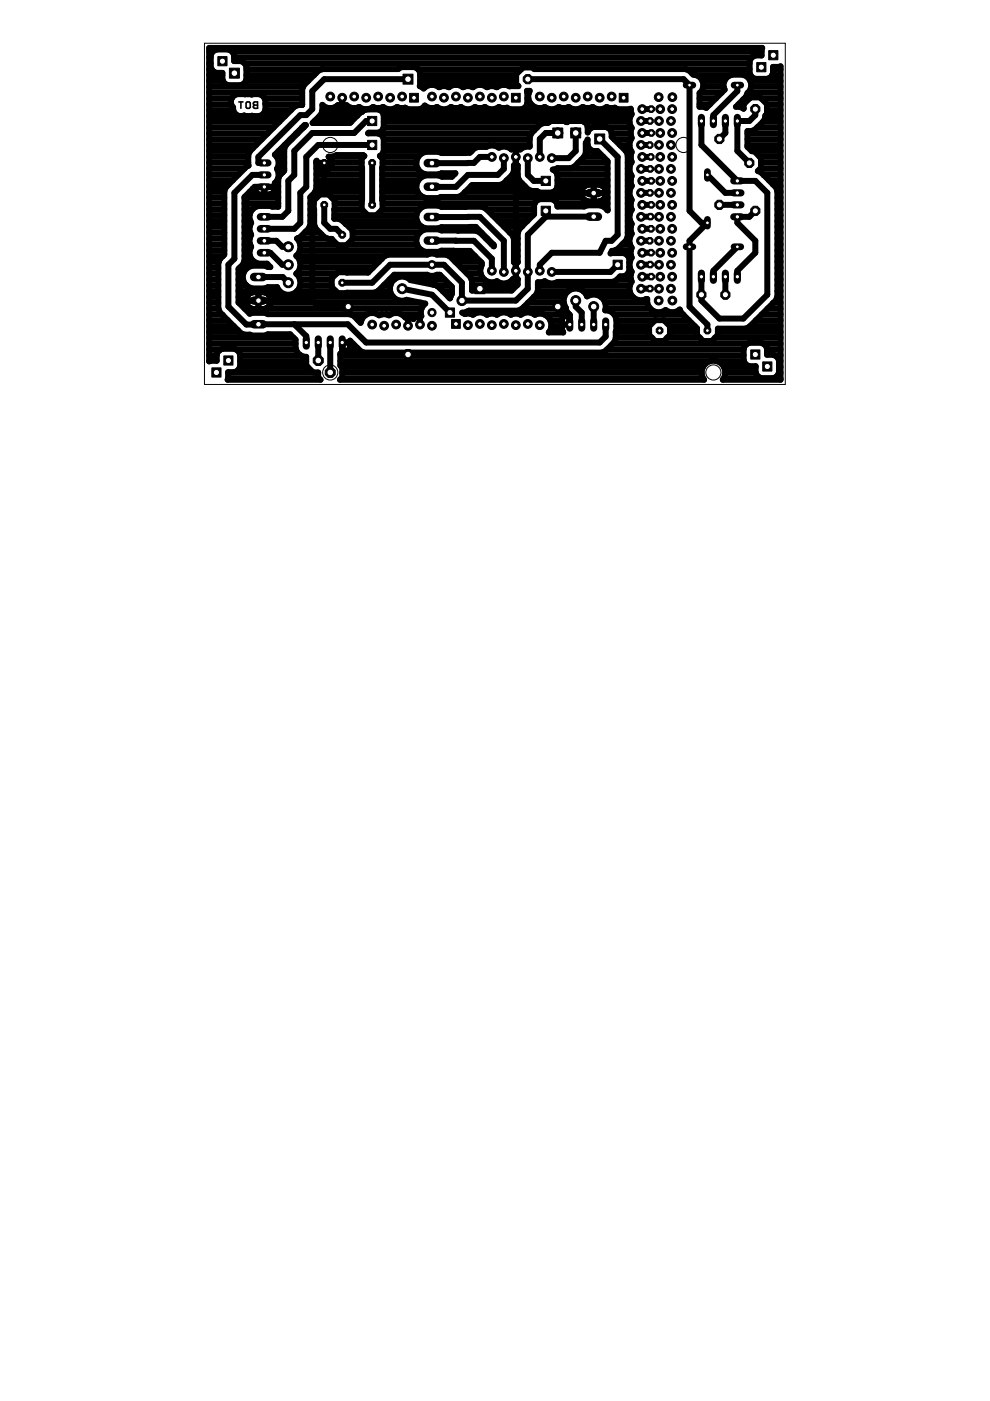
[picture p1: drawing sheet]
<svg xmlns="http://www.w3.org/2000/svg" width="210mm" height="297mm" viewBox="0 0 210 297" stroke-linecap="round" stroke-linejoin="round" font-family="sans-serif">
<path d="M50.6 21.6h.9M51.1 21.6v1.4M52.4 21.6h.5l.2 .2v.9l-.2 .3h-.5l-.2-.3v-.9zM53.9 21.6h.7v1.4h-.7l-.2-.3 .2-.4-.2-.5zM53.9 22.3h.7" fill="none" stroke="#000" stroke-width=".34"/>
<g fill="none" stroke="#000" stroke-width="1.3">
<path d="M44.3 19.6h19.8M44.3 18.4h20M44.3 17.2h3M44.3 15.9h2.9M44.3 14.7h.6M44.3 13.4h.4M44.3 12.2h.4M44.3 11h.8M44.9 11.2l.4-.5 .6-.2h2.5l.6 .2 .4 .5 .2 .5v1.3h1.5l.5 .2 .4 .4 .2 .6v2.6l-.2 .6-.4 .4-.5 .3h-2.8l-.5-.3-.4-.4-.2-.6v-1.3h-1.3l-.6-.3-.4-.4-.2-.6v-2.5zM49.2 11h112.3M49.6 12.2h109.8M51.9 13.4h107"/>
<path d="M52.1 17.2h13.2M52.2 15.9h14.4M52.2 14.7h16M52.5 20h.1M86.5 16.8h-17.8l-2.5 2.5v3.8l-1.3 1.3h-1.2l-8.9 8.9v1.2h1.2M88.6 14.7h21.9M89.1 17.2h20.3M89.1 15.9h20.3M89.3 18.4h.9M90.2 18.4l-.4 .4-.8-.5 .1-2.9-.3-.5-.4-.4-.5-.3h-2.7l-.8 .4h-16.1l-.8 .4-3.1 3.1-.3 .8v3.3l-.9 .1-.7 .3-9.5 9.5-.4 .8 .1 2.2-.4 .2-4.4 4.4-.3 .8v13.5l-1 .9-.3 .8v9.7M90.2 18.4l.9-.4h1l.9 .4M93 18.4l.1 .1 .5-.2h1l.6 .2 .1-.1"/>
<path d="M93 18.4h.4M94.9 18.4h.4M95.3 18.4l.9-.4h1l.9 .4M98.1 18.4l.1 .1 .5-.2h1l.6 .2 .1-.1M98.1 18.4h.3M100 18.4h.4M100.4 18.4l.9-.4h.9l.9 .4M103.1 18.4l.2 .1 .5-.2h1l.5 .2 .2-.1M103.1 18.4h.4M105.1 18.4h.4M105.5 18.4a2.81 2.81 0 0 1 2.6-.1h1.8l-.5-.5v-2.1l1.5-1.4h2l.4 .3h32.1l.7 .4 .9 .8a2.19 2.19 0 0 1 2 1.5 2.19 2.19 0 0 1-.7 2.4v2.9h.9l.6 .3 3.8-3.9a2.17 2.17 0 0 1 1.6-3.2h2.3a2.23 2.23 0 0 1 1.7 1.7 2.23 2.23 0 0 1-.7 2.2l-.3 .8-2.2 2.1h.8l.9 .5v-1M111.8 19.6h.4"/>
<path d="M111.9 16.8h33l1.3 1.3v26.6l2.5 2.5h1.3l-3.8 3.9v13.9l3.8 3.8v1.3M145.4 14.7h13.5M147.5 15.9h7.5M148.4 19.6h4.6M148.9 17.2h4.7M149.1 18.4h4.3M156.3 18.1v1.2l-5 5.1v1.3M157.7 15.9h1.4M158.6 19.6h6.9M159.1 17.2h6.4M159.3 18.4h6.2M163.7 15.9h1.8"/>
<path d="M163.9 14.7h1.6M44.3 32h8.7M44.3 33.3h8.3M44.3 28.3h12.4M44.3 24.6h6.4M44.3 39.4h3.9M44.3 38.2h5.1M44.3 37h6.3M44.3 35.7h7.6M44.3 34.5h8.3M44.3 30.8h10M44.3 29.5h11.2"/>
<path d="M44.3 27.1h13.7M44.3 25.8h14.9M44.3 23.3h5.1M44.3 22.1h4.7M44.3 20.9h4.8M51.5 24.6h.5M52.1 24.6l-.3-.1a1.7 1.7 0 0 1-2.4-1.7 1.65 1.65 0 0 1 .9-2.8h4.6l.7 .2 .4 .5 .3 .6v2l-.3 .6-.4 .5-.7 .2h-1.3M52.1 24.6h1.5M52.1 24.6h.1M53.3 24.6h.2M53.6 24.6h.1M53.7 39.9l-1.9 1.9v13.5l-.3 .8-.9 .9v7.1l2.4 2.4 .4-.2h2.8l.6 .3h17.4l.8 .3 1.5 1.6a2.45 2.45 0 0 1 3.9-1.6l.6-.3h.9l.6 .3a2.38 2.38 0 0 1 3.4 .4 1.75 1.75 0 0 1 1.8 .3 1.84 1.84 0 0 1 1.6-.6 2.26 2.26 0 0 1 .9-2.6l-4-.8a2.49 2.49 0 0 1-3.5-1.9"/>
<path d="M53.7 39.9v.1M53.7 39.9l.3 .8M54 39.6h4.5M54 39.6h.1M54.8 39.6l-2.6 2.6v13.9l-1.2 1.3v5.1l1.2 1.2M55 24.6h5.5M56 37.1h-2.5l-3.8 3.8v14l-1.3 1.2v8.9l3.8 3.8 21.5-.1 3.9 3.9h49.5l1.3-1.2v-2.6M56 39.6v1.7M56.1 20.9h8M56.3 23.3h5.4M56.3 22.1h7.8M58.4 39.4h.6"/>
<path d="M58.7 33.3h1.6M58.8 35.7h1.5M58.8 38.2h.2M59.1 32h1.2M59.1 37h.4M59.1 34.5h1.2M59.9 36.6l.4-.4v-4.6l.3-.8 4.3-4.3h-.3l-6.3 6.3a2.23 2.23 0 0 1 .4 3 2.39 2.39 0 0 1-.4 3.1 1.64 1.64 0 0 1-1.4 2.4h-1.9l-1-.6M59.9 36.6h.1M59.9 36.6l-.6 .5-.3 .8v5.9M60.3 30.8h.3M61.5 29.5h.3M62.8 28.3h.3"/>
<path d="M64 27.1h.3M64.4 27h.1M66.5 25.8h8M67.1 39.4h9.7M67.1 38.2h9.7M67.1 37h9.7M67.1 35.7h.5M67.1 34.5h.1M67.1 34.5h3.2M67.8 24.6h7.9M68.3 23.3h9M68.7 34.5v3.9l-2.5 3.8v21.5"/>
<path d="M68.7 35.7h.1M69.8 35.7h7M70.3 34.5h6.4M70.5 33.2l.9-.3h5.6l.3 .2-.6 .5v10.7l1.3 1.3M72.6 20.7v1.8M72.6 20.7h.1M72.6 22.1h.1M72.6 20.9h.1M77.1 33.3l-7.4-.1 .6 .7v1.3l-.9 1h-1.3l-1-1v-1.1v5.9l-.4 .8-.9 1v5.9l-.3 .8-1.9 1.8-.6 .3M78.9 25.7h-1.3l-2.5 2.5h-8.9l-3.8 3.8v5.1l-1.3 1.3v6.3l-1.2 1.3h-3.9M78.9 30.7h-11.4l-2.6 2.6v6.3l-1.2 1.3v6.3l-1.3 1.3h-6.4M78.9 34.5v8.9"/>
<path d="M80.2 28.3h32.4M80.6 23.3h53.1M80.7 33.3h7.9M81 39.4h7.3M81 38.2h7.7M81 37h9.1M81 35.7h7.6M81.1 34.5h7.2M81.3 27.1h32.5M81.4 32l-.2 .6-.7 .5 .6 .5v10.7l-1.3 1.3M81.4 32h18.6M81.4 24.6h52.3"/>
<path d="M81.4 30.8h30.9M81.4 29.5h30.9M81.4 25.8h35.1M91.6 34.6h7.6M93 37h3.3M99.9 39.4h11.4M104.3 33.3h-2.6l-1.2 1.2h-1.3M106.8 33.5v2.3l-1.2 1.3h-6.4l-2.5 2.5h-5.1M107.5 38.2h2.6M108.7 37h1.1M109 35.7h.8M109.4 31.5v28.4l-1.3 1.3h-6.4"/>
<path d="M109.4 33.3h.1M109.4 32h.1M109.4 34.5h.1M111.7 22.1h.9M111.8 20.9h.2M111.9 33.5v3.6l1.3 1.3h2.5M118.1 35.7h10.7M118.1 37h10.7M118.2 39.4h5.8M118.2 38.2h10.6M118.3 28.2h-2.6l-1.3 1.3v3.8M120 25.8h.3"/>
<path d="M120.2 25.9l.5-.2h2.7l.6 .2 .4 .4 .2 .6v1.2l.2-.5 .4-.4 .6-.3h2.7a1.66 1.66 0 0 1 1.2 2.1l3.1 3.1 .3 .8v17.3l-.3 .8-1.9 1.9-.8 .3h-.4l-.2 .5h2.7l.6 .2 .4 .4 .2 .6v2.5a1.57 1.57 0 0 1-1.9 1.2l-.9 .9-.7 .3h-11.7a2.32 2.32 0 0 1-2.7-.2l-.6 .2h-.9v1.8l-.3 .8-3.1 3.2-.8 .3h-10.4l-1 .4h-.4l.6 .3 1.1-.1 .6 .2a2.34 2.34 0 0 1 2.8-.1M120.2 25.9l-.6-.2h-2.7l-.7 .4h-.9l-.8 .3-1.9 1.9-.3 .7v2.1h-.9l-1.1 .6-.8-.2-1.1 .2a2.2 2.2 0 0 0-2.6-.4 2.3 2.3 0 0 0-2.7-.1h-1.8l-.8 .3-.9 .9h-6l-.6-.2h-2.8a2.44 2.44 0 0 0-2 2.4 2.44 2.44 0 0 0 2 2.4h2.8l.6-.3h3l-.8 .8h-2.1l-.7-.3h-2.8l-.9 .3-.6 .7M120.2 25.9h.1M122.1 28.2v3.8l-1.6 1.5h-3.5M122.6 34.5h6.2M123.8 25.8h9.7M123.8 33.3h4.1M124 39.5l.9-.4h2a1.8 1.8 0 0 1 1.4 2.8M124 39.5a1.8 1.8 0 0 0-.8 1.9 1.8 1.8 0 0 0 1.7 1.3h2.2l.7-.3 .5-.5M124.2 32h2.5l2.1 2.2v10.4l-.7-.7-.8-.4h-2.8l-.7 .3h-5.6a1.49 1.49 0 0 0-1.2-1.6h-2.6l-.5 .3-.4 .4-.3 .5v2l-2.5 2.6M124.2 30.8h.4M124.6 30.8v-1.2l-.4 .7v2.1l-.3 .8-2.1 2.1-.8 .4h-2.8l-1 .3 .8 .5 .2 .6v2.5l-.2 .6-.5 .4-.5 .2h-2.6l-.6-.3h-1l-.8-.3-1.9-1.9-.3-.8v-2.4h-.8v1.1l-.4 .8-1.8 1.9-.8 .3h-5.9l-2.2 2.2-.8 .4h-3.6l-.5 .2h-2.8a2.47 2.47 0 0 1-1.5-3.8"/>
<path d="M124.6 30.8l.2 .6 .4 .4 .6 .2M124.6 27.1h.9M125.9 39.1v3.6M125.9 39.4h.1M127.1 29.5l3.9 3.8v16.5l-1.3 1.3h-1.3l-1.3 2.5h-10.1l-2.6 2.5v1.3M127.8 39.4h1M128.8 27.1h5.1M129.7 28.3h4M130.2 29.5h3.6M131.5 30.8h2M132.7 32h1.1M133.1 33.3h.6"/>
<path d="M133.1 39.4h.8M133.1 38.2h.6M133.1 37h.6M133.1 35.7h.4M133.1 34.5h.7M133.8 27.1a2.48 2.48 0 0 1 .1-2.9l-.2-1.1-2.7 .1-.7-.4-1.1 .1-.6-.2a2.33 2.33 0 0 1-3 0l-.5 .2h-1l-.5-.2a2.37 2.37 0 0 1-3 0l-.6 .2h-1l-.5-.2a2.37 2.37 0 0 1-3 0 2.43 2.43 0 0 1-2.9-.6 2.43 2.43 0 0 1-.3-2.8h-.6l.1 2.6-.2 .6-.4 .4-.6 .3h-2.5l-.6-.4-1.2 .1-.5-.2a2.35 2.35 0 0 1-3 0l-.6 .2h-.9l-.6-.2a2.35 2.35 0 0 1-3 0l-.5 .2h-1l-.6-.2a2.35 2.35 0 0 1-3 0 2.25 2.25 0 0 1-2.5-.3l-.5 .5-.6 .3h-2.4l-.7-.4-1.1 .1-.6-.2a2.35 2.35 0 0 1-3 0l-.6 .2h-.9l-.6-.2a2.33 2.33 0 0 1-3 0 2.24 2.24 0 0 1-2.6-.4 1.77 1.77 0 0 1-1.9 0 2.28 2.28 0 0 1-3.3-.1v1.4l-.3 .7-1.7 1.8h7.9a11.2 11.2 0 0 1 2.9-2.7l.5-.2h2.6l.5 .2 .5 .4 .2 .6v2.5l-.2 .6-.5 .4-.5 .2h-2l-.2 .2h2.2l.5 .2 .5 .4 .2 .6v2.5M133.8 27.1l.1 .1-.2 .5v1l.2 .6a2.41 2.41 0 0 0 0 2.9l-.2 .6v1l.2 .5a2.41 2.41 0 0 0 0 3l-.2 .6v.9l.2 .6a2.45 2.45 0 0 0 0 3l-.2 .5v1l.2 .6a2.45 2.45 0 0 0 0 3l-.2 .5v1l.2 .6-.4 1M135.9 25.7h1.9M135.9 30.7l1.9 .1M135.9 35.8h2M136.2 33.3h1.8M136.2 28.2h1.9"/>
<path d="M136.2 38.4h1.9M136.2 23.1h1.9M148.3 22.1h2.2M148.3 20.9h3.5M148.7 25.7v5l7.6 7.7h3.8l2.6 2.5v21.6l-5.1 5h-5.1l-3.8-3.8v-5M150 37.1l3.8 3.8h2.5M153.8 25.7v2.5l-1.3 1.3M156.6 22.1h1.1M157.7 22.1l1.4-1.4h2.1l1.4 1.4M157.8 20.9h1.1M158.5 28.3h7M158.5 30.8h7"/>
<path d="M158.5 29.5h7M159.4 32h6.1M160.1 23.1v1.3l-1.2 1.3h-2.6v6.3l2.6 2.5M160.5 27.1h5M161.1 33.3h4.4M161.2 35.7h4.3M161.4 34.5h4.1M161.4 20.9h4.1M161.7 25.8h3.8M161.8 37h3.7M162 37.1l1.9 2M162 37.1v.1"/>
<path d="M162.3 24.6h3.2M162.6 22.1v2.1l-.3 .3-.3 1.1-1.9 1.9-.8 .3h-.8v3.3l.9 1h.5l1.5 1.4v2.1l-.7 .7 .7 .3 .6 .5M162.6 23.3h2.9M162.6 22.1h2.9M163 38.2h2.5M163.9 39.1l.6 .6 .3 .8v22.4l-.3 .8-.6 .6M163.9 39.1h.1M164.3 39.4h1.2M44.3 45.6h3.3M44.3 59.2h2M44.3 58h2M44.3 56.8h2"/>
<path d="M44.3 55.5h2.1M44.3 54.3h3M44.3 53h3.3M44.3 51.8h3.3M44.3 50.6h3.3M44.3 49.3h3.3M44.3 48.1h3.3M44.3 46.9h3.3M44.3 44.4h3.3M44.3 43.2h3.3M44.3 41.9h3.3M44.3 40.7h3.3"/>
<path d="M50.6 59.2h.9M50.6 58h1M50.8 56.8h1.7M51.7 55.5h2.2M51.8 45.6h1.1M51.8 54.3h1.2M51.8 53h1.2M51.8 51.8h1.2M51.8 50.6h1.1M51.8 49.3h1.3M51.8 48.1h1.1M51.8 46.9h1.3"/>
<path d="M51.8 44.4h1.8M51.8 43.2h7.2M51.8 41.9h7.2M52.9 40.7h1.1M54.8 58.7h5.1l1.2 1.2M56 40.7h.1M56 53.6h1.3l2.6 2.5h1.2M56 51.1h2.6l1.3 1.2h1.2M58.1 40.7h.9M59 43.8l-4.2-.1a2.34 2.34 0 0 0-1.5 3.5l-.4 .8v1l.4 .8-.4 .8v.9l.4 .8a2.34 2.34 0 0 0 1.5 3.6h1.8l.7 .7h-.5l-.6-.3h-2.8a2.45 2.45 0 0 0-1.9 2.4 2.45 2.45 0 0 0 1.9 2.5h2.8l.6-.3h2a2.56 2.56 0 0 0 3.8 1.2 2.56 2.56 0 0 0 .2-4.1 2.47 2.47 0 0 0 0-3.8l.5-.4 .4-1v-1M59 43.8h.1M62.9 58h8.5"/>
<path d="M62.9 54.3h18.7M63 50.6l.3 .3 .4 .9M63 50.6h6.4M63.6 53h25.7M63.6 59.2h6.7M63.6 56.8h15.5M63.6 55.5h16.7M63.7 51.8h7.8M64.6 49.3h3.2M65.6 48.1h1.2M65.8 45.6h.8M65.8 46.9h.8"/>
<path d="M65.8 44.4h.8M65.8 43.2h.7M65.8 41.9h1.3M66.5 42.5l1.3-1.3h1.9l1.3 1.3-.1 3.9a2.8 2.8 0 0 1 2.6 1.2l1.3 1.3v1.8l-1.3 1.3h-1.9l-1.3-1.3h-.7l-.8-.4-1.9-1.8-.3-.8zM66.8 40.7h10M68.7 43.4v3.8l1.3 1.3h1.3l1.3 1.3M70.3 50.7h.1M70.3 41.9h6.5M70.9 45.6h17.4M70.9 44.4h5.8M71 43.2h5.7M72.6 46.9h15.9"/>
<path d="M73.6 51.8h14.8M74 48.1h15.5M74.8 50.6h13.5M74.8 49.3h14.2M81 41.9h9M81 40.7h7.5M81.1 44.4h7.8M81.1 43.2h32.3M82.6 59.2h1M86.9 59.2h7.3M89.3 53l.9 .4h2.8l.6-.3 6 .1 2.6 2.5v.5a2.45 2.45 0 0 0 .3 2.9 2.45 2.45 0 0 0 2.8 .5 2.37 2.37 0 0 0 3.5-.5l1 .1v1.1l-1.3 1.3h-8.4v-2.1l-.3-.8-4.5-4.4-.7-.3h-2l-.5-.2h-1l-.5 .2h-8.3l-.8 .3-3.5 3.5-6.4-.1-1.3 1.3v1.9l1.3 1.2h7.7l.8-.4 3.5-3.4h7l.5 .2 2.2-.2 2.5 2.5a3.7 3.7 0 0 1-.4 2.5l-2.3-2.4-.7-.4M91.6 51l8.9 .1 3.8 3.8v2.5"/>
<path d="M91.6 46h10.1l5.1 5.1v6.6M93.2 41.9h30.3M95.3 54.3h5.4M96.5 55.5h5.4M97.8 56.8h4.1M98.6 40.7h15.5M99 58h2.9M100 59.2h2.7M101.8 49.3h.3M103 50.6h.3M103.2 44.4h10M104.3 51.8h.3"/>
<path d="M104.4 45.6h8.7M105.7 46.9h6.1M106.9 48.1h3.7M108.1 49.3h1.7M108.7 59.2h1.1M108.9 50.6h.9M109 55.5h.8M109 54.3h.8M109 53h.8M109 51.8h.8M109.4 57.4h.1M109.4 58h.1"/>
<path d="M109.4 56.8h.1M109.4 40.9h19.2M109.8 49.4v6.2h-.8v-5l-.4-.8-5.6-5.6-.8-.4-8.6 .1-.6-.3h-2.8a2.45 2.45 0 0 0-2 2.4 2.45 2.45 0 0 0 2 2.4h2.8l.6-.2 7.3-.1 3.8 3.8v.3l-3-3-.8-.3h-7.3l-.6-.3h-2.8a2.43 2.43 0 0 0-1.9 1.9 2.43 2.43 0 0 0 1 2.5M110.7 48h.1M110.7 48l-.6 .6-.3 .8M115.7 46l-3.8 3.8v11.4l-2.5 2.5h-11.5v-3.8l-3.8-3.8h-11.4l-3.8 3.8h-6.3M115.8 45.9h10.1M117.4 40.7h5.8M118.1 43.2h10.7M125.9 41.9h.1M125.9 40.7h.1M128.3 41.9h.5"/>
<path d="M128.5 40.7h.3M128.6 44.4h.2M130.4 53h3.4M130.9 59.2h2.9M131 56.1l-1.6 1.6h-12.4M131.9 51.8h1.7M132.9 50.6h.6M133.1 45.6h.4M133.1 49.3h.8M133.1 48.1h.6M133.1 46.9h.5M133.1 44.4h.8"/>
<path d="M133.1 43.2h.6M133.1 41.9h.6M133.1 40.7h.4M133.1 58h.7M133.2 54.3h.6M133.4 56.8h.1M133.4 55.5h.1M133.5 50.6v.9l.4 1-.2 .6v1l.2 .5a2.43 2.43 0 0 0 0 3l-.2 .6v1l.2 .5-.4 1v1M135.9 40.9h1.9M135.9 51.1h1.9M136.2 48.5h1.8M136.2 43.4h1.9"/>
<path d="M137.9 56.1h-2M137.9 45.9l-2 .1M138 53.6h-1.8M138.1 58.7h-1.9M152.5 43.4h3.8M153.8 58.7v3.8M156.3 52.3l-5 5.1v1.3M160.1 44.7l-1.2 1.3h-2.6v1.2l3.8 3.9v2.5l-3.8 3.8v1.3M164.8 45.6h.7M164.8 59.2h.7M164.8 58h.7M164.8 56.8h.7"/>
<path d="M164.8 55.5h.7M164.8 54.3h.7M164.8 53h.7M164.8 51.8h.7M164.8 50.6h.7M164.8 49.3h.7M164.8 48.1h.7M164.8 46.9h.7M164.8 44.4h.7M164.8 43.2h.7M164.8 41.9h.7M164.8 40.7h.7"/>
<path d="M44.3 66.7h2.8M44.3 67.9h4M44.3 76.6h.2M44.3 75.3h1.7M44.3 74.1h2.6M44.3 72.9h18.4M44.3 71.6h18M44.3 70.4h6.5M44.3 69.1h5.3M44.3 65.4h2M44.3 64.2h2M44.3 62.9h2"/>
<path d="M44.3 61.7h2M44.3 60.5h2M46.3 65.4l.3 .8 3.8 3.8M47.2 66.8h.1M48.4 79h19.1M50 74.1h12.8M50.4 70l.6 .6 .8 .4h1.2l.4 .1h2.8l.6-.2h4.7l1.2 1.1v1.8a2.17 2.17 0 0 0 2.2 1.8v1.9l1.5 1.5h1.1v1l.5 .5h-19.7l.1-1.6h1.3l.5-.2 .5-.4 .2-.6v-2.5l-.2-.6-.5-.4-.5-.2h-2.5l-.6 .2-.4 .4-.2 .6v1.3l-1.7 .1v-66.4h117.3l-.1 1.6h-1.4l-.5 .2-.4 .4-.3 .6v2.5l.3 .6 .4 .4 .5 .2h2.6l.5-.2 .5-.4 .2-.6v-1.3l1.6-.1v66.4h-12.3a2.52 2.52 0 0 0-.2-3.4 2.52 2.52 0 0 0-3.4 0 2.52 2.52 0 0 0-.3 3.4h-77.2l.5-.5v-2.1l-.4-.4v-2.5a1.67 1.67 0 0 0 1.8-.9M50.4 70h.1M50.6 62.9h1.7M50.6 61.7h8.7M50.6 60.5h1.6M50.6 64.2h1.6"/>
<path d="M50.9 77.8h14.3M50.9 76.6h14M50.9 75.3h12.8M51.9 65.4h1.4M52.1 63.7h14.1M52.3 62.9a1.8 1.8 0 0 0 1.5 2.6h2a1.79 1.79 0 0 0 1.5-2.6M52.3 62.9l.4-.5 .6-.4h2.5a1.79 1.79 0 0 1 1.5 .9M54.8 62v3.5M54.8 65.4h.1M54.8 64.2h.1M54.8 62.9h.1M56.3 65.4h33.1"/>
<path d="M57.3 62.9h26.1M57.4 64.2h31.9M62.4 68.7l2.5 2.6v1.3M62.9 61.7h8.3M63.7 60.5h6.6M66.2 63.7l1.3 1.3h6.3M67.5 72.6v3.8M70 72.6v6.4M72.2 76.6h78.4M72.2 75.3h85.5M72.4 77.8h76.7M72.6 73.9l1.2 1.3h12.7"/>
<path d="M72.6 79h76.2M72.6 74.1h.1M72.6 72.9h.1M74 74.1h2.1M74.2 72.6h-1.6v2.4M74.2 72.9h.6M74.3 66.7h3.4M75.9 67.9h.7M80.1 66.7h.8M80.1 61.7h2.6M81.4 60.5h1.4M82 66.7h.8"/>
<path d="M85.1 66.7h4.1M85.3 61.2l6.3 1.3 3.8 3.8M86.5 67.2v1.9M86.5 69.1h.1M86.5 67.9h.1M89 68.8h.1M89 67v1.8M89 67.9h.1M92.4 60.5l-5.4-1.1a2.56 2.56 0 0 0-3-.5 2.56 2.56 0 0 0-1.3 2.8M92.4 60.5h3.1M93.9 61.7h1.9M95.1 62.9h.4"/>
<path d="M100.1 66.7h.2M100.1 60.5h9.5M103.1 66.6l.2 .1 .5-.2h1l.5 .2 .2-.1M103.2 66.7h.2M105.2 66.7h.2M108.2 66.7h.3M110.2 66.7h.3M110.7 65.4h9.2M112 64.2h7.5M113.2 62.9h6.4M113.3 66.7h.3M114 61.7h6.5"/>
<path d="M114 60.5h19.6M115.3 66.7h4.6M116.5 70.4h2.9M116.6 67.9h2.5M116.9 69.1h2.2M118.3 65l2.5 2.5M119.1 68.8h1.7M119.9 65.4v-.2a2.58 2.58 0 0 1 .9-3.8 2.58 2.58 0 0 1 3.7 1.4 2.56 2.56 0 0 1 3 .1 2.56 2.56 0 0 1 .8 2.9 2.23 2.23 0 0 1 2.4 1.8l-.1 4.2-.4 .8-1.8 1.8-.8 .4h-50.4l-.8-.4-2.2-2.2v1.3l-.2 .6M119.9 65.4l.6 1M120.5 66.4v.1M120.5 66.4a1.63 1.63 0 0 0-1.4 1.5l.1 2 .2 .6h-3a2.43 2.43 0 0 0 0-3.1 2.43 2.43 0 0 0-3-.7 2.37 2.37 0 0 0-3 0l-.5-.2h-1l-.6 .2a2.38 2.38 0 0 0-2.8-.1M120.8 67.9h.1"/>
<path d="M120.8 66.8v2M122.1 63.7v1.3l1.2 1.3v2.5M123.6 61.7h9.9M125.9 65v3.8M127.4 62.9h6.8M128.3 64.2h8.9M128.4 65.4h9.5M128.7 74.1h29M129.9 72.9h28.6M130.2 66.7h14.6M130.6 71.6h7.6M130.6 70.4h7"/>
<path d="M130.7 67.9h15.3M130.7 69.1h7M133.5 61.7a2.57 2.57 0 0 0 3.7 1.7 2.54 2.54 0 0 0 1.2 2.5 2.54 2.54 0 0 0 2.8-.1 2.32 2.32 0 0 0 2.9-.2l.3 .6 3.4 3.4v1.4l1.3 1.3h1.8l1.3-1.3v-1.3h5.8l.8-.3 5.1-5.1M137.8 61.2h-1.9M138.9 67.9l-1.3 1.3v1.8l1.3 1.3h1.9l1.2-1.3v-1.8l-1.2-1.3M141.4 71.6h7M142 69.1h5.3M142 70.4h5.8M151.6 71.6h13.9M152 76.6h5.7M152.2 70.4h13.3M153.5 77.8h6.7"/>
<path d="M153.8 79h6.5M157.9 73.3l.4-.4 .6-.2h2.5l.6 .2 .4 .4 .2 .6v1.3h1.4l.5 .3 .4 .4 .3 .5v2.6l-.3 .5-.4 .4-.5 .3h-2.6l-.5-.3-.5-.4-.2-.5v-1.4h-1.3l-.6-.2-.4-.4-.2-.6v-2.5zM159 69.1h6.5M160.3 67.9h5.2M161.5 66.7h4M161.8 72.9h3.7M162.6 74.1h2.9M162.8 65.4h2.7M163.9 64.3h.1M164 64.2h1.5M164.2 75.3h1.3M164.8 62.9h.7"/>
<path d="M164.8 61.7h.7M164.8 60.5h.7M165.1 79h.4M165.2 77.8h.3M165.2 76.6h.3M48.3 80.3h19.4M72.3 80.3h76.8M153.4 80.3h12.1"/>
</g>
<path d="M91.6 39.6h.1M99.2 34.5v.1M109.4 40.9h.1M115.7 44.7l.1 1.2" fill="none" stroke="#000" stroke-width=".83"/>
<path d="M86.8 19.8h1.9v1.9h-1.9z" fill="#000" stroke="#000" stroke-width=".21"/>
<circle cx="87.8" cy="20.7" r=".51" fill="#fff" stroke="#000" stroke-width=".21"/>
<circle cx="85.3" cy="20.5" r=".93" fill="#000" stroke="#000" stroke-width=".21"/>
<circle cx="85.3" cy="20.5" r=".51" fill="#fff" stroke="#000" stroke-width=".21"/>
<circle cx="82.7" cy="20.7" r=".93" fill="#000" stroke="#000" stroke-width=".21"/>
<circle cx="82.7" cy="20.7" r=".51" fill="#fff" stroke="#000" stroke-width=".21"/>
<circle cx="80.2" cy="20.5" r=".93" fill="#000" stroke="#000" stroke-width=".21"/>
<circle cx="80.2" cy="20.5" r=".51" fill="#fff" stroke="#000" stroke-width=".21"/>
<circle cx="77.6" cy="20.7" r=".93" fill="#000" stroke="#000" stroke-width=".21"/>
<circle cx="77.6" cy="20.7" r=".51" fill="#fff" stroke="#000" stroke-width=".21"/>
<circle cx="75.1" cy="20.5" r=".93" fill="#000" stroke="#000" stroke-width=".21"/>
<circle cx="75.1" cy="20.5" r=".51" fill="#fff" stroke="#000" stroke-width=".21"/>
<circle cx="72.6" cy="20.7" r=".93" fill="#000" stroke="#000" stroke-width=".21"/>
<circle cx="72.6" cy="20.7" r=".51" fill="#fff" stroke="#000" stroke-width=".21"/>
<circle cx="70" cy="20.5" r=".93" fill="#000" stroke="#000" stroke-width=".21"/>
<circle cx="70" cy="20.5" r=".51" fill="#fff" stroke="#000" stroke-width=".21"/>
<path d="M108.4 19.8h1.9v1.9h-1.9z" fill="#000" stroke="#000" stroke-width=".21"/>
<circle cx="109.4" cy="20.7" r=".51" fill="#fff" stroke="#000" stroke-width=".21"/>
<circle cx="106.8" cy="20.5" r=".93" fill="#000" stroke="#000" stroke-width=".21"/>
<circle cx="106.8" cy="20.5" r=".51" fill="#fff" stroke="#000" stroke-width=".21"/>
<circle cx="104.3" cy="20.7" r=".93" fill="#000" stroke="#000" stroke-width=".21"/>
<circle cx="104.3" cy="20.7" r=".51" fill="#fff" stroke="#000" stroke-width=".21"/>
<circle cx="101.7" cy="20.5" r=".93" fill="#000" stroke="#000" stroke-width=".21"/>
<circle cx="101.7" cy="20.5" r=".51" fill="#fff" stroke="#000" stroke-width=".21"/>
<circle cx="99.2" cy="20.7" r=".93" fill="#000" stroke="#000" stroke-width=".21"/>
<circle cx="99.2" cy="20.7" r=".51" fill="#fff" stroke="#000" stroke-width=".21"/>
<circle cx="96.7" cy="20.5" r=".93" fill="#000" stroke="#000" stroke-width=".21"/>
<circle cx="96.7" cy="20.5" r=".51" fill="#fff" stroke="#000" stroke-width=".21"/>
<circle cx="94.1" cy="20.7" r=".93" fill="#000" stroke="#000" stroke-width=".21"/>
<circle cx="94.1" cy="20.7" r=".51" fill="#fff" stroke="#000" stroke-width=".21"/>
<circle cx="91.6" cy="20.5" r=".93" fill="#000" stroke="#000" stroke-width=".21"/>
<circle cx="91.6" cy="20.5" r=".51" fill="#fff" stroke="#000" stroke-width=".21"/>
<path d="M131.3 19.8h1.9v1.9h-1.9z" fill="#000" stroke="#000" stroke-width=".21"/>
<circle cx="132.2" cy="20.7" r=".51" fill="#fff" stroke="#000" stroke-width=".21"/>
<circle cx="129.7" cy="20.5" r=".93" fill="#000" stroke="#000" stroke-width=".21"/>
<circle cx="129.7" cy="20.5" r=".51" fill="#fff" stroke="#000" stroke-width=".21"/>
<circle cx="127.1" cy="20.7" r=".93" fill="#000" stroke="#000" stroke-width=".21"/>
<circle cx="127.1" cy="20.7" r=".51" fill="#fff" stroke="#000" stroke-width=".21"/>
<circle cx="124.6" cy="20.5" r=".93" fill="#000" stroke="#000" stroke-width=".21"/>
<circle cx="124.6" cy="20.5" r=".51" fill="#fff" stroke="#000" stroke-width=".21"/>
<circle cx="122.1" cy="20.7" r=".93" fill="#000" stroke="#000" stroke-width=".21"/>
<circle cx="122.1" cy="20.7" r=".51" fill="#fff" stroke="#000" stroke-width=".21"/>
<circle cx="119.5" cy="20.5" r=".93" fill="#000" stroke="#000" stroke-width=".21"/>
<circle cx="119.5" cy="20.5" r=".51" fill="#fff" stroke="#000" stroke-width=".21"/>
<circle cx="117" cy="20.7" r=".93" fill="#000" stroke="#000" stroke-width=".21"/>
<circle cx="117" cy="20.7" r=".51" fill="#fff" stroke="#000" stroke-width=".21"/>
<circle cx="114.4" cy="20.5" r=".93" fill="#000" stroke="#000" stroke-width=".21"/>
<circle cx="114.4" cy="20.5" r=".51" fill="#fff" stroke="#000" stroke-width=".21"/>
<path d="M95.7 67.8h1.9v1.8h-1.9z" fill="#000" stroke="#000" stroke-width=".21"/>
<circle cx="96.7" cy="68.7" r=".51" fill="#fff" stroke="#000" stroke-width=".21"/>
<circle cx="99.2" cy="68.9" r=".93" fill="#000" stroke="#000" stroke-width=".21"/>
<circle cx="99.2" cy="68.9" r=".51" fill="#fff" stroke="#000" stroke-width=".21"/>
<circle cx="101.7" cy="68.7" r=".93" fill="#000" stroke="#000" stroke-width=".21"/>
<circle cx="101.7" cy="68.7" r=".51" fill="#fff" stroke="#000" stroke-width=".21"/>
<circle cx="104.3" cy="68.9" r=".93" fill="#000" stroke="#000" stroke-width=".21"/>
<circle cx="104.3" cy="68.9" r=".51" fill="#fff" stroke="#000" stroke-width=".21"/>
<circle cx="106.8" cy="68.7" r=".93" fill="#000" stroke="#000" stroke-width=".21"/>
<circle cx="106.8" cy="68.7" r=".51" fill="#fff" stroke="#000" stroke-width=".21"/>
<circle cx="109.4" cy="68.9" r=".93" fill="#000" stroke="#000" stroke-width=".21"/>
<circle cx="109.4" cy="68.9" r=".51" fill="#fff" stroke="#000" stroke-width=".21"/>
<circle cx="111.9" cy="68.7" r=".93" fill="#000" stroke="#000" stroke-width=".21"/>
<circle cx="111.9" cy="68.7" r=".51" fill="#fff" stroke="#000" stroke-width=".21"/>
<circle cx="114.4" cy="68.9" r=".93" fill="#000" stroke="#000" stroke-width=".21"/>
<circle cx="114.4" cy="68.9" r=".51" fill="#fff" stroke="#000" stroke-width=".21"/>
<circle cx="78.9" cy="68.8" r=".93" fill="#000" stroke="#000" stroke-width=".21"/>
<circle cx="78.9" cy="68.8" r=".51" fill="#fff" stroke="#000" stroke-width=".21"/>
<circle cx="81.4" cy="69.1" r=".93" fill="#000" stroke="#000" stroke-width=".21"/>
<circle cx="81.4" cy="69.1" r=".51" fill="#fff" stroke="#000" stroke-width=".21"/>
<circle cx="84" cy="68.8" r=".93" fill="#000" stroke="#000" stroke-width=".21"/>
<circle cx="84" cy="68.8" r=".51" fill="#fff" stroke="#000" stroke-width=".21"/>
<circle cx="86.5" cy="69.1" r=".93" fill="#000" stroke="#000" stroke-width=".21"/>
<circle cx="86.5" cy="69.1" r=".51" fill="#fff" stroke="#000" stroke-width=".21"/>
<circle cx="89" cy="68.8" r=".93" fill="#000" stroke="#000" stroke-width=".21"/>
<circle cx="89" cy="68.8" r=".51" fill="#fff" stroke="#000" stroke-width=".21"/>
<circle cx="91.6" cy="69.1" r=".93" fill="#000" stroke="#000" stroke-width=".21"/>
<circle cx="91.6" cy="69.1" r=".51" fill="#fff" stroke="#000" stroke-width=".21"/>
<circle cx="104.3" cy="57.4" r=".93" fill="#000" stroke="#000" stroke-width=".21"/>
<circle cx="104.3" cy="57.4" r=".51" fill="#fff" stroke="#000" stroke-width=".21"/>
<circle cx="106.8" cy="57.7" r=".93" fill="#000" stroke="#000" stroke-width=".21"/>
<circle cx="106.8" cy="57.7" r=".51" fill="#fff" stroke="#000" stroke-width=".21"/>
<circle cx="109.4" cy="57.4" r=".93" fill="#000" stroke="#000" stroke-width=".21"/>
<circle cx="109.4" cy="57.4" r=".51" fill="#fff" stroke="#000" stroke-width=".21"/>
<circle cx="111.9" cy="57.7" r=".93" fill="#000" stroke="#000" stroke-width=".21"/>
<circle cx="111.9" cy="57.7" r=".51" fill="#fff" stroke="#000" stroke-width=".21"/>
<circle cx="114.4" cy="57.4" r=".93" fill="#000" stroke="#000" stroke-width=".21"/>
<circle cx="114.4" cy="57.4" r=".51" fill="#fff" stroke="#000" stroke-width=".21"/>
<circle cx="117" cy="57.7" r=".93" fill="#000" stroke="#000" stroke-width=".21"/>
<circle cx="117" cy="57.7" r=".51" fill="#fff" stroke="#000" stroke-width=".21"/>
<circle cx="104.3" cy="33.3" r=".93" fill="#000" stroke="#000" stroke-width=".21"/>
<circle cx="104.3" cy="33.3" r=".51" fill="#fff" stroke="#000" stroke-width=".21"/>
<circle cx="106.8" cy="33.5" r=".93" fill="#000" stroke="#000" stroke-width=".21"/>
<circle cx="106.8" cy="33.5" r=".51" fill="#fff" stroke="#000" stroke-width=".21"/>
<circle cx="109.4" cy="33.3" r=".93" fill="#000" stroke="#000" stroke-width=".21"/>
<circle cx="109.4" cy="33.3" r=".51" fill="#fff" stroke="#000" stroke-width=".21"/>
<circle cx="111.9" cy="33.5" r=".93" fill="#000" stroke="#000" stroke-width=".21"/>
<circle cx="111.9" cy="33.5" r=".51" fill="#fff" stroke="#000" stroke-width=".21"/>
<circle cx="114.4" cy="33.3" r=".93" fill="#000" stroke="#000" stroke-width=".21"/>
<circle cx="114.4" cy="33.3" r=".51" fill="#fff" stroke="#000" stroke-width=".21"/>
<circle cx="117" cy="33.5" r=".93" fill="#000" stroke="#000" stroke-width=".21"/>
<circle cx="117" cy="33.5" r=".51" fill="#fff" stroke="#000" stroke-width=".21"/>
<path d="M125 45.9h1.8" fill="none" stroke="#000" stroke-width="1.8"/>
<circle cx="125.9" cy="45.9" r=".59" fill="#fff" stroke="#000" stroke-width=".21"/>
<path d="M125 40.9h1.8" fill="none" stroke="#000" stroke-width="1.8"/>
<circle cx="125.9" cy="40.9" r=".59" fill="#fff" stroke="#000" stroke-width=".21"/>
<path d="M90.7 51h1.8" fill="none" stroke="#000" stroke-width="1.8"/>
<circle cx="91.6" cy="51" r=".59" fill="#fff" stroke="#000" stroke-width=".21"/>
<path d="M90.7 46h1.8" fill="none" stroke="#000" stroke-width="1.8"/>
<circle cx="91.6" cy="46" r=".59" fill="#fff" stroke="#000" stroke-width=".21"/>
<path d="M90.7 39.6h1.8" fill="none" stroke="#000" stroke-width="1.8"/>
<circle cx="91.6" cy="39.6" r=".59" fill="#fff" stroke="#000" stroke-width=".21"/>
<path d="M90.7 34.6h1.8" fill="none" stroke="#000" stroke-width="1.8"/>
<circle cx="91.6" cy="34.6" r=".59" fill="#fff" stroke="#000" stroke-width=".21"/>
<path d="M53.9 68.7h1.8" fill="none" stroke="#000" stroke-width="1.8"/>
<circle cx="54.8" cy="68.7" r=".59" fill="#fff" stroke="#000" stroke-width=".21"/>
<path d="M53.9 63.7h1.8" fill="none" stroke="#000" stroke-width="1.8"/>
<circle cx="54.8" cy="63.7" r=".59" fill="#fff" stroke="#000" stroke-width=".21"/>
<path d="M53.9 58.7h1.8" fill="none" stroke="#000" stroke-width="1.8"/>
<circle cx="54.8" cy="58.7" r=".59" fill="#fff" stroke="#000" stroke-width=".21"/>
<circle cx="72.6" cy="59.9" r=".78" fill="#000" stroke="#000" stroke-width=".21"/>
<circle cx="72.6" cy="59.9" r=".4" fill="#fff" stroke="#000" stroke-width=".21"/>
<circle cx="72.6" cy="49.8" r=".78" fill="#000" stroke="#000" stroke-width=".21"/>
<circle cx="72.6" cy="49.8" r=".4" fill="#fff" stroke="#000" stroke-width=".21"/>
<circle cx="78.9" cy="43.4" r=".78" fill="#000" stroke="#000" stroke-width=".21"/>
<circle cx="78.9" cy="43.4" r=".4" fill="#fff" stroke="#000" stroke-width=".21"/>
<circle cx="68.7" cy="43.4" r=".78" fill="#000" stroke="#000" stroke-width=".21"/>
<circle cx="68.7" cy="43.4" r=".4" fill="#fff" stroke="#000" stroke-width=".21"/>
<circle cx="68.7" cy="34.5" r=".78" fill="#000" stroke="#000" stroke-width=".21"/>
<circle cx="68.7" cy="34.5" r=".4" fill="#fff" stroke="#000" stroke-width=".21"/>
<circle cx="78.9" cy="34.5" r=".78" fill="#000" stroke="#000" stroke-width=".21"/>
<circle cx="78.9" cy="34.5" r=".4" fill="#fff" stroke="#000" stroke-width=".21"/>
<path d="M120.8 68.1v1.5" fill="none" stroke="#000" stroke-width="1.5"/>
<circle cx="120.8" cy="68.8" r=".47" fill="#fff" stroke="#000" stroke-width=".21"/>
<path d="M123.3 68.1v1.5" fill="none" stroke="#000" stroke-width="1.5"/>
<circle cx="123.3" cy="68.8" r=".47" fill="#fff" stroke="#000" stroke-width=".21"/>
<path d="M125.9 68.1v1.5" fill="none" stroke="#000" stroke-width="1.5"/>
<circle cx="125.9" cy="68.8" r=".47" fill="#fff" stroke="#000" stroke-width=".21"/>
<path d="M128.4 68.1v1.5" fill="none" stroke="#000" stroke-width="1.5"/>
<circle cx="128.4" cy="68.8" r=".47" fill="#fff" stroke="#000" stroke-width=".21"/>
<circle cx="91.6" cy="56.1" r=".87" fill="#000" stroke="#000" stroke-width=".21"/>
<circle cx="91.6" cy="56.1" r=".55" fill="#fff" stroke="#000" stroke-width=".21"/>
<circle cx="91.6" cy="66.3" r=".87" fill="#000" stroke="#000" stroke-width=".21"/>
<circle cx="91.6" cy="66.3" r=".55" fill="#fff" stroke="#000" stroke-width=".21"/>
<path d="M55.2 53.6h1.7" fill="none" stroke="#000" stroke-width="1.6"/>
<circle cx="56" cy="53.6" r=".51" fill="#fff" stroke="#000" stroke-width=".21"/>
<path d="M55.2 51.1h1.7" fill="none" stroke="#000" stroke-width="1.6"/>
<circle cx="56" cy="51.1" r=".51" fill="#fff" stroke="#000" stroke-width=".21"/>
<path d="M55.2 48.5h1.7" fill="none" stroke="#000" stroke-width="1.6"/>
<circle cx="56" cy="48.5" r=".51" fill="#fff" stroke="#000" stroke-width=".21"/>
<path d="M55.2 46h1.7" fill="none" stroke="#000" stroke-width="1.6"/>
<circle cx="56" cy="46" r=".51" fill="#fff" stroke="#000" stroke-width=".21"/>
<path d="M55.3 34.5h1.5" fill="none" stroke="#000" stroke-width="1.5"/>
<circle cx="56" cy="34.5" r=".47" fill="#fff" stroke="#000" stroke-width=".21"/>
<path d="M55.3 37.1h1.5" fill="none" stroke="#000" stroke-width="1.5"/>
<circle cx="56" cy="37.1" r=".47" fill="#fff" stroke="#000" stroke-width=".21"/>
<path d="M55.3 39.6h1.5" fill="none" stroke="#000" stroke-width="1.5"/>
<circle cx="56" cy="39.6" r=".47" fill="#fff" stroke="#000" stroke-width=".21"/>
<path d="M72.6 71.9v1.5" fill="none" stroke="#000" stroke-width="1.5"/>
<circle cx="72.6" cy="72.6" r=".47" fill="#fff" stroke="#000" stroke-width=".21"/>
<path d="M70 71.9v1.5" fill="none" stroke="#000" stroke-width="1.5"/>
<circle cx="70" cy="72.6" r=".47" fill="#fff" stroke="#000" stroke-width=".21"/>
<path d="M67.5 71.9v1.5" fill="none" stroke="#000" stroke-width="1.5"/>
<circle cx="67.5" cy="72.6" r=".47" fill="#fff" stroke="#000" stroke-width=".21"/>
<path d="M64.9 71.9v1.5" fill="none" stroke="#000" stroke-width="1.5"/>
<circle cx="64.9" cy="72.6" r=".47" fill="#fff" stroke="#000" stroke-width=".21"/>
<circle cx="139.7" cy="61.2" r=".93" fill="#000" stroke="#000" stroke-width=".21"/>
<circle cx="139.7" cy="61.2" r=".51" fill="#fff" stroke="#000" stroke-width=".21"/>
<circle cx="140" cy="58.7" r=".93" fill="#000" stroke="#000" stroke-width=".21"/>
<circle cx="140" cy="58.7" r=".51" fill="#fff" stroke="#000" stroke-width=".21"/>
<circle cx="139.7" cy="56.1" r=".93" fill="#000" stroke="#000" stroke-width=".21"/>
<circle cx="139.7" cy="56.1" r=".51" fill="#fff" stroke="#000" stroke-width=".21"/>
<circle cx="140" cy="53.6" r=".93" fill="#000" stroke="#000" stroke-width=".21"/>
<circle cx="140" cy="53.6" r=".51" fill="#fff" stroke="#000" stroke-width=".21"/>
<circle cx="139.7" cy="51.1" r=".93" fill="#000" stroke="#000" stroke-width=".21"/>
<circle cx="139.7" cy="51.1" r=".51" fill="#fff" stroke="#000" stroke-width=".21"/>
<circle cx="140" cy="48.5" r=".93" fill="#000" stroke="#000" stroke-width=".21"/>
<circle cx="140" cy="48.5" r=".51" fill="#fff" stroke="#000" stroke-width=".21"/>
<circle cx="139.7" cy="46" r=".93" fill="#000" stroke="#000" stroke-width=".21"/>
<circle cx="139.7" cy="46" r=".51" fill="#fff" stroke="#000" stroke-width=".21"/>
<circle cx="140" cy="43.4" r=".93" fill="#000" stroke="#000" stroke-width=".21"/>
<circle cx="140" cy="43.4" r=".51" fill="#fff" stroke="#000" stroke-width=".21"/>
<circle cx="139.7" cy="40.9" r=".93" fill="#000" stroke="#000" stroke-width=".21"/>
<circle cx="139.7" cy="40.9" r=".51" fill="#fff" stroke="#000" stroke-width=".21"/>
<circle cx="140" cy="38.4" r=".93" fill="#000" stroke="#000" stroke-width=".21"/>
<circle cx="140" cy="38.4" r=".51" fill="#fff" stroke="#000" stroke-width=".21"/>
<circle cx="139.7" cy="35.8" r=".93" fill="#000" stroke="#000" stroke-width=".21"/>
<circle cx="139.7" cy="35.8" r=".51" fill="#fff" stroke="#000" stroke-width=".21"/>
<circle cx="140" cy="33.3" r=".93" fill="#000" stroke="#000" stroke-width=".21"/>
<circle cx="140" cy="33.3" r=".51" fill="#fff" stroke="#000" stroke-width=".21"/>
<circle cx="139.7" cy="30.7" r=".93" fill="#000" stroke="#000" stroke-width=".21"/>
<circle cx="139.7" cy="30.7" r=".51" fill="#fff" stroke="#000" stroke-width=".21"/>
<circle cx="140" cy="28.2" r=".93" fill="#000" stroke="#000" stroke-width=".21"/>
<circle cx="140" cy="28.2" r=".51" fill="#fff" stroke="#000" stroke-width=".21"/>
<circle cx="139.7" cy="25.7" r=".93" fill="#000" stroke="#000" stroke-width=".21"/>
<circle cx="139.7" cy="25.7" r=".51" fill="#fff" stroke="#000" stroke-width=".21"/>
<circle cx="140" cy="23.1" r=".93" fill="#000" stroke="#000" stroke-width=".21"/>
<circle cx="140" cy="23.1" r=".51" fill="#fff" stroke="#000" stroke-width=".21"/>
<circle cx="142.3" cy="61.2" r=".93" fill="#000" stroke="#000" stroke-width=".21"/>
<circle cx="142.3" cy="61.2" r=".51" fill="#fff" stroke="#000" stroke-width=".21"/>
<circle cx="142.5" cy="58.7" r=".93" fill="#000" stroke="#000" stroke-width=".21"/>
<circle cx="142.5" cy="58.7" r=".51" fill="#fff" stroke="#000" stroke-width=".21"/>
<circle cx="142.3" cy="56.1" r=".93" fill="#000" stroke="#000" stroke-width=".21"/>
<circle cx="142.3" cy="56.1" r=".51" fill="#fff" stroke="#000" stroke-width=".21"/>
<circle cx="142.5" cy="53.6" r=".93" fill="#000" stroke="#000" stroke-width=".21"/>
<circle cx="142.5" cy="53.6" r=".51" fill="#fff" stroke="#000" stroke-width=".21"/>
<circle cx="142.3" cy="51.1" r=".93" fill="#000" stroke="#000" stroke-width=".21"/>
<circle cx="142.3" cy="51.1" r=".51" fill="#fff" stroke="#000" stroke-width=".21"/>
<circle cx="142.5" cy="48.5" r=".93" fill="#000" stroke="#000" stroke-width=".21"/>
<circle cx="142.5" cy="48.5" r=".51" fill="#fff" stroke="#000" stroke-width=".21"/>
<circle cx="142.3" cy="46" r=".93" fill="#000" stroke="#000" stroke-width=".21"/>
<circle cx="142.3" cy="46" r=".51" fill="#fff" stroke="#000" stroke-width=".21"/>
<circle cx="142.5" cy="43.4" r=".93" fill="#000" stroke="#000" stroke-width=".21"/>
<circle cx="142.5" cy="43.4" r=".51" fill="#fff" stroke="#000" stroke-width=".21"/>
<circle cx="142.3" cy="40.9" r=".93" fill="#000" stroke="#000" stroke-width=".21"/>
<circle cx="142.3" cy="40.9" r=".51" fill="#fff" stroke="#000" stroke-width=".21"/>
<circle cx="142.5" cy="38.4" r=".93" fill="#000" stroke="#000" stroke-width=".21"/>
<circle cx="142.5" cy="38.4" r=".51" fill="#fff" stroke="#000" stroke-width=".21"/>
<circle cx="142.3" cy="35.8" r=".93" fill="#000" stroke="#000" stroke-width=".21"/>
<circle cx="142.3" cy="35.8" r=".51" fill="#fff" stroke="#000" stroke-width=".21"/>
<circle cx="142.5" cy="33.3" r=".93" fill="#000" stroke="#000" stroke-width=".21"/>
<circle cx="142.5" cy="33.3" r=".51" fill="#fff" stroke="#000" stroke-width=".21"/>
<circle cx="142.3" cy="30.7" r=".93" fill="#000" stroke="#000" stroke-width=".21"/>
<circle cx="142.3" cy="30.7" r=".51" fill="#fff" stroke="#000" stroke-width=".21"/>
<circle cx="142.5" cy="28.2" r=".93" fill="#000" stroke="#000" stroke-width=".21"/>
<circle cx="142.5" cy="28.2" r=".51" fill="#fff" stroke="#000" stroke-width=".21"/>
<circle cx="142.3" cy="25.7" r=".93" fill="#000" stroke="#000" stroke-width=".21"/>
<circle cx="142.3" cy="25.7" r=".51" fill="#fff" stroke="#000" stroke-width=".21"/>
<circle cx="142.5" cy="23.1" r=".93" fill="#000" stroke="#000" stroke-width=".21"/>
<circle cx="142.5" cy="23.1" r=".51" fill="#fff" stroke="#000" stroke-width=".21"/>
<circle cx="142.6" cy="63.7" r=".93" fill="#000" stroke="#000" stroke-width=".21"/>
<circle cx="142.6" cy="63.7" r=".51" fill="#fff" stroke="#000" stroke-width=".21"/>
<circle cx="139.7" cy="63.7" r=".93" fill="#000" stroke="#000" stroke-width=".21"/>
<circle cx="139.7" cy="63.7" r=".51" fill="#fff" stroke="#000" stroke-width=".21"/>
<circle cx="139.7" cy="20.6" r=".93" fill="#000" stroke="#000" stroke-width=".21"/>
<circle cx="139.7" cy="20.6" r=".51" fill="#fff" stroke="#000" stroke-width=".21"/>
<circle cx="142.6" cy="20.6" r=".93" fill="#000" stroke="#000" stroke-width=".21"/>
<circle cx="142.6" cy="20.6" r=".51" fill="#fff" stroke="#000" stroke-width=".21"/>
<path d="M155.6 38.4h1.5" fill="none" stroke="#000" stroke-width="1.5"/>
<circle cx="156.3" cy="38.4" r=".47" fill="#fff" stroke="#000" stroke-width=".21"/>
<path d="M155.6 40.9h1.5" fill="none" stroke="#000" stroke-width="1.5"/>
<circle cx="156.3" cy="40.9" r=".47" fill="#fff" stroke="#000" stroke-width=".21"/>
<path d="M155.6 43.4h1.5" fill="none" stroke="#000" stroke-width="1.5"/>
<circle cx="156.3" cy="43.4" r=".47" fill="#fff" stroke="#000" stroke-width=".21"/>
<path d="M155.6 46h1.5" fill="none" stroke="#000" stroke-width="1.5"/>
<circle cx="156.3" cy="46" r=".47" fill="#fff" stroke="#000" stroke-width=".21"/>
<path d="M148.7 57.9v1.5" fill="none" stroke="#000" stroke-width="1.5"/>
<circle cx="148.7" cy="58.7" r=".47" fill="#fff" stroke="#000" stroke-width=".21"/>
<path d="M151.3 57.9v1.5" fill="none" stroke="#000" stroke-width="1.5"/>
<circle cx="151.3" cy="58.7" r=".47" fill="#fff" stroke="#000" stroke-width=".21"/>
<path d="M153.8 57.9v1.5" fill="none" stroke="#000" stroke-width="1.5"/>
<circle cx="153.8" cy="58.7" r=".47" fill="#fff" stroke="#000" stroke-width=".21"/>
<path d="M156.3 57.9v1.5" fill="none" stroke="#000" stroke-width="1.5"/>
<circle cx="156.3" cy="58.7" r=".47" fill="#fff" stroke="#000" stroke-width=".21"/>
<path d="M148.7 24.9v1.5" fill="none" stroke="#000" stroke-width="1.5"/>
<circle cx="148.7" cy="25.7" r=".47" fill="#fff" stroke="#000" stroke-width=".21"/>
<path d="M151.3 24.9v1.5" fill="none" stroke="#000" stroke-width="1.5"/>
<circle cx="151.3" cy="25.7" r=".47" fill="#fff" stroke="#000" stroke-width=".21"/>
<path d="M153.8 24.9v1.5" fill="none" stroke="#000" stroke-width="1.5"/>
<circle cx="153.8" cy="25.7" r=".47" fill="#fff" stroke="#000" stroke-width=".21"/>
<path d="M156.3 24.9v1.5" fill="none" stroke="#000" stroke-width="1.5"/>
<circle cx="156.3" cy="25.7" r=".47" fill="#fff" stroke="#000" stroke-width=".21"/>
<path d="M150 46.5v1.4" fill="none" stroke="#000" stroke-width="1.4"/>
<circle cx="150" cy="47.2" r=".4" fill="#fff" stroke="#000" stroke-width=".21"/>
<path d="M150 36.4v1.4" fill="none" stroke="#000" stroke-width="1.4"/>
<circle cx="150" cy="37.1" r=".4" fill="#fff" stroke="#000" stroke-width=".21"/>
<path d="M145.5 52.3h1.4" fill="none" stroke="#000" stroke-width="1.4"/>
<circle cx="146.2" cy="52.3" r=".4" fill="#fff" stroke="#000" stroke-width=".21"/>
<path d="M155.6 52.3h1.5" fill="none" stroke="#000" stroke-width="1.4"/>
<circle cx="156.3" cy="52.3" r=".4" fill="#fff" stroke="#000" stroke-width=".21"/>
<path d="M145.5 18.1h1.4" fill="none" stroke="#000" stroke-width="1.4"/>
<circle cx="146.2" cy="18.1" r=".4" fill="#fff" stroke="#000" stroke-width=".21"/>
<path d="M155.6 18.1h1.5" fill="none" stroke="#000" stroke-width="1.4"/>
<circle cx="156.3" cy="18.1" r=".4" fill="#fff" stroke="#000" stroke-width=".21"/>
<circle cx="139.8" cy="70.1" r=".78" fill="#000" stroke="#000" stroke-width=".21"/>
<circle cx="139.8" cy="70.1" r=".4" fill="#fff" stroke="#000" stroke-width=".21"/>
<circle cx="150" cy="70.1" r=".78" fill="#000" stroke="#000" stroke-width=".21"/>
<circle cx="150" cy="70.1" r=".4" fill="#fff" stroke="#000" stroke-width=".21"/>
<circle cx="136.2" cy="23.1" r=".93" fill="#000" stroke="#000" stroke-width=".21"/>
<circle cx="136.2" cy="23.1" r=".51" fill="#fff" stroke="#000" stroke-width=".21"/>
<circle cx="135.9" cy="25.7" r=".93" fill="#000" stroke="#000" stroke-width=".21"/>
<circle cx="135.9" cy="25.7" r=".51" fill="#fff" stroke="#000" stroke-width=".21"/>
<circle cx="136.2" cy="28.2" r=".93" fill="#000" stroke="#000" stroke-width=".21"/>
<circle cx="136.2" cy="28.2" r=".51" fill="#fff" stroke="#000" stroke-width=".21"/>
<circle cx="135.9" cy="30.7" r=".93" fill="#000" stroke="#000" stroke-width=".21"/>
<circle cx="135.9" cy="30.7" r=".51" fill="#fff" stroke="#000" stroke-width=".21"/>
<circle cx="136.2" cy="33.3" r=".93" fill="#000" stroke="#000" stroke-width=".21"/>
<circle cx="136.2" cy="33.3" r=".51" fill="#fff" stroke="#000" stroke-width=".21"/>
<circle cx="135.9" cy="35.8" r=".93" fill="#000" stroke="#000" stroke-width=".21"/>
<circle cx="135.9" cy="35.8" r=".51" fill="#fff" stroke="#000" stroke-width=".21"/>
<circle cx="136.2" cy="38.4" r=".93" fill="#000" stroke="#000" stroke-width=".21"/>
<circle cx="136.2" cy="38.4" r=".51" fill="#fff" stroke="#000" stroke-width=".21"/>
<circle cx="135.9" cy="40.9" r=".93" fill="#000" stroke="#000" stroke-width=".21"/>
<circle cx="135.9" cy="40.9" r=".51" fill="#fff" stroke="#000" stroke-width=".21"/>
<circle cx="136.2" cy="43.4" r=".93" fill="#000" stroke="#000" stroke-width=".21"/>
<circle cx="136.2" cy="43.4" r=".51" fill="#fff" stroke="#000" stroke-width=".21"/>
<circle cx="135.9" cy="46" r=".93" fill="#000" stroke="#000" stroke-width=".21"/>
<circle cx="135.9" cy="46" r=".51" fill="#fff" stroke="#000" stroke-width=".21"/>
<circle cx="136.2" cy="48.5" r=".93" fill="#000" stroke="#000" stroke-width=".21"/>
<circle cx="136.2" cy="48.5" r=".51" fill="#fff" stroke="#000" stroke-width=".21"/>
<circle cx="135.9" cy="51.1" r=".93" fill="#000" stroke="#000" stroke-width=".21"/>
<circle cx="135.9" cy="51.1" r=".51" fill="#fff" stroke="#000" stroke-width=".21"/>
<circle cx="136.2" cy="53.6" r=".93" fill="#000" stroke="#000" stroke-width=".21"/>
<circle cx="136.2" cy="53.6" r=".51" fill="#fff" stroke="#000" stroke-width=".21"/>
<circle cx="135.9" cy="56.1" r=".93" fill="#000" stroke="#000" stroke-width=".21"/>
<circle cx="135.9" cy="56.1" r=".51" fill="#fff" stroke="#000" stroke-width=".21"/>
<circle cx="136.2" cy="58.7" r=".93" fill="#000" stroke="#000" stroke-width=".21"/>
<circle cx="136.2" cy="58.7" r=".51" fill="#fff" stroke="#000" stroke-width=".21"/>
<circle cx="135.9" cy="61.2" r=".93" fill="#000" stroke="#000" stroke-width=".21"/>
<circle cx="135.9" cy="61.2" r=".51" fill="#fff" stroke="#000" stroke-width=".21"/>
<path d="M73.1 64.3h1.4v1.4h-1.4z" fill="#000" stroke="#000" stroke-width=".21"/>
<circle cx="73.8" cy="65" r=".44" fill="#fff" stroke="#000" stroke-width=".21"/>
<path d="M100.7 60.2h2.1v2.1h-2.1z" fill="#000" stroke="#000" stroke-width=".21"/>
<circle cx="101.7" cy="61.2" r=".7" fill="#fff" stroke="#000" stroke-width=".21"/>
<path d="M72.9 64h1.9v2h-1.9z" fill="#000" stroke="#000" stroke-width=".21"/>
<circle cx="73.8" cy="65" r=".66" fill="#fff" stroke="#000" stroke-width=".21"/>
<circle cx="118.3" cy="65" r="1.06" fill="#000" stroke="#000" stroke-width=".21"/>
<circle cx="118.3" cy="65" r=".7" fill="#fff" stroke="#000" stroke-width=".21"/>
<circle cx="86.5" cy="75.2" r="1.15" fill="#000" stroke="#000" stroke-width=".21"/>
<circle cx="86.5" cy="75.2" r=".7" fill="#fff" stroke="#000" stroke-width=".21"/>
<path d="M94.7 65.6h1.4v1.4h-1.4z" fill="#000" stroke="#000" stroke-width=".21"/>
<circle cx="95.4" cy="66.3" r=".44" fill="#fff" stroke="#000" stroke-width=".21"/>
<path d="M94.4 65.3h2v1.9h-2z" fill="#000" stroke="#000" stroke-width=".21"/>
<circle cx="95.4" cy="66.3" r=".66" fill="#fff" stroke="#000" stroke-width=".21"/>
<circle cx="85.3" cy="61.2" r="1.06" fill="#000" stroke="#000" stroke-width=".21"/>
<circle cx="85.3" cy="61.2" r=".7" fill="#fff" stroke="#000" stroke-width=".21"/>
<circle cx="111.9" cy="16.8" r="1.05" fill="#000" stroke="#000" stroke-width=".21"/>
<circle cx="111.9" cy="16.8" r=".66" fill="#fff" stroke="#000" stroke-width=".21"/>
<circle cx="70" cy="79" r="1.15" fill="#000" stroke="#000" stroke-width=".21"/>
<circle cx="70" cy="79" r=".7" fill="#fff" stroke="#000" stroke-width=".21"/>
<circle cx="67.5" cy="76.4" r="1.15" fill="#000" stroke="#000" stroke-width=".21"/>
<circle cx="67.5" cy="76.4" r=".7" fill="#fff" stroke="#000" stroke-width=".21"/>
<circle cx="61.1" cy="56.1" r=".9" fill="#000" stroke="#000" stroke-width=".21"/>
<circle cx="61.1" cy="56.1" r=".59" fill="#fff" stroke="#000" stroke-width=".21"/>
<circle cx="61.1" cy="56.1" r=".9" fill="#000" stroke="#000" stroke-width=".21"/>
<circle cx="61.1" cy="56.1" r=".59" fill="#fff" stroke="#000" stroke-width=".21"/>
<circle cx="61.1" cy="56.1" r="1.06" fill="#000" stroke="#000" stroke-width=".21"/>
<circle cx="61.1" cy="56.1" r=".7" fill="#fff" stroke="#000" stroke-width=".21"/>
<path d="M60.6 51.8h1.1v1.1h-1.1z" fill="#000" stroke="#000" stroke-width=".21"/>
<circle cx="61.1" cy="52.3" r=".3" fill="#fff" stroke="#000" stroke-width=".21"/>
<circle cx="61.1" cy="52.3" r=".97" fill="#000" stroke="#000" stroke-width=".21"/>
<circle cx="61.1" cy="52.3" r=".66" fill="#fff" stroke="#000" stroke-width=".21"/>
<circle cx="61.1" cy="52.3" r=".9" fill="#000" stroke="#000" stroke-width=".21"/>
<circle cx="61.1" cy="52.3" r=".59" fill="#fff" stroke="#000" stroke-width=".21"/>
<circle cx="61.1" cy="52.3" r="1.06" fill="#000" stroke="#000" stroke-width=".21"/>
<circle cx="61.1" cy="52.3" r=".7" fill="#fff" stroke="#000" stroke-width=".21"/>
<path d="M85.4 15.7h2.2v2.1h-2.2z" fill="#000" stroke="#000" stroke-width=".21"/>
<circle cx="86.5" cy="16.8" r=".7" fill="#fff" stroke="#000" stroke-width=".21"/>
<path d="M78.2 30h1.4v1.4h-1.4z" fill="#000" stroke="#000" stroke-width=".21"/>
<circle cx="78.9" cy="30.7" r=".44" fill="#fff" stroke="#000" stroke-width=".21"/>
<path d="M77.9 29.8h2v1.9h-2z" fill="#000" stroke="#000" stroke-width=".21"/>
<circle cx="78.9" cy="30.7" r=".66" fill="#fff" stroke="#000" stroke-width=".21"/>
<path d="M78.2 25h1.4v1.4h-1.4z" fill="#000" stroke="#000" stroke-width=".21"/>
<circle cx="78.9" cy="25.7" r=".44" fill="#fff" stroke="#000" stroke-width=".21"/>
<path d="M77.9 24.7h2v1.9h-2z" fill="#000" stroke="#000" stroke-width=".21"/>
<circle cx="78.9" cy="25.7" r=".66" fill="#fff" stroke="#000" stroke-width=".21"/>
<circle cx="122.1" cy="63.7" r="1.06" fill="#000" stroke="#000" stroke-width=".21"/>
<circle cx="122.1" cy="63.7" r=".7" fill="#fff" stroke="#000" stroke-width=".21"/>
<circle cx="125.9" cy="65" r="1.06" fill="#000" stroke="#000" stroke-width=".21"/>
<circle cx="125.9" cy="65" r=".7" fill="#fff" stroke="#000" stroke-width=".21"/>
<path d="M117.2 27.1h2.1v2.2h-2.1z" fill="#000" stroke="#000" stroke-width=".21"/>
<circle cx="118.3" cy="28.2" r=".7" fill="#fff" stroke="#000" stroke-width=".21"/>
<circle cx="118.3" cy="28.2" r="1.06" fill="#000" stroke="#000" stroke-width=".21"/>
<circle cx="118.3" cy="28.2" r=".7" fill="#fff" stroke="#000" stroke-width=".21"/>
<circle cx="118.3" cy="28.2" r="1.06" fill="#000" stroke="#000" stroke-width=".21"/>
<circle cx="118.3" cy="28.2" r=".7" fill="#fff" stroke="#000" stroke-width=".21"/>
<path d="M121.4 27.5h1.4v1.4h-1.4z" fill="#000" stroke="#000" stroke-width=".21"/>
<circle cx="122.1" cy="28.2" r=".44" fill="#fff" stroke="#000" stroke-width=".21"/>
<path d="M121 27.1h2.1v2.2h-2.1z" fill="#000" stroke="#000" stroke-width=".21"/>
<circle cx="122.1" cy="28.2" r=".7" fill="#fff" stroke="#000" stroke-width=".21"/>
<circle cx="122.1" cy="28.2" r="1.06" fill="#000" stroke="#000" stroke-width=".21"/>
<circle cx="122.1" cy="28.2" r=".7" fill="#fff" stroke="#000" stroke-width=".21"/>
<circle cx="122.1" cy="28.2" r="1.06" fill="#000" stroke="#000" stroke-width=".21"/>
<circle cx="122.1" cy="28.2" r=".7" fill="#fff" stroke="#000" stroke-width=".21"/>
<path d="M126.4 28.8h1.4v1.4h-1.4z" fill="#000" stroke="#000" stroke-width=".21"/>
<circle cx="127.1" cy="29.5" r=".44" fill="#fff" stroke="#000" stroke-width=".21"/>
<path d="M126.1 28.4h2.1v2.1h-2.1z" fill="#000" stroke="#000" stroke-width=".21"/>
<circle cx="127.1" cy="29.5" r=".7" fill="#fff" stroke="#000" stroke-width=".21"/>
<path d="M130.3 55.4h1.4v1.4h-1.4z" fill="#000" stroke="#000" stroke-width=".21"/>
<circle cx="131" cy="56.1" r=".44" fill="#fff" stroke="#000" stroke-width=".21"/>
<path d="M130 55.2h1.9v1.9h-1.9z" fill="#000" stroke="#000" stroke-width=".21"/>
<circle cx="131" cy="56.1" r=".66" fill="#fff" stroke="#000" stroke-width=".21"/>
<path d="M115 37.7h1.4v1.4h-1.4z" fill="#000" stroke="#000" stroke-width=".21"/>
<circle cx="115.7" cy="38.4" r=".44" fill="#fff" stroke="#000" stroke-width=".21"/>
<path d="M115 44h1.4v1.4h-1.4z" fill="#000" stroke="#000" stroke-width=".21"/>
<circle cx="115.7" cy="44.7" r=".44" fill="#fff" stroke="#000" stroke-width=".21"/>
<path d="M114.7 37.4h2v1.9h-2z" fill="#000" stroke="#000" stroke-width=".21"/>
<circle cx="115.7" cy="38.4" r=".66" fill="#fff" stroke="#000" stroke-width=".21"/>
<path d="M114.7 43.7h2v2h-2z" fill="#000" stroke="#000" stroke-width=".21"/>
<circle cx="115.7" cy="44.7" r=".66" fill="#fff" stroke="#000" stroke-width=".21"/>
<circle cx="61.1" cy="59.9" r="1.06" fill="#000" stroke="#000" stroke-width=".21"/>
<circle cx="61.1" cy="59.9" r=".7" fill="#fff" stroke="#000" stroke-width=".21"/>
<circle cx="97.9" cy="63.7" r="1.06" fill="#000" stroke="#000" stroke-width=".21"/>
<circle cx="97.9" cy="63.7" r=".7" fill="#fff" stroke="#000" stroke-width=".21"/>
<path d="M46.2 12h1.9v1.9h-1.9z" fill="#000" stroke="#000" stroke-width=".21"/>
<circle cx="47.2" cy="13" r=".66" fill="#fff" stroke="#000" stroke-width=".21"/>
<path d="M163 10.7h1.9v2h-1.9z" fill="#000" stroke="#000" stroke-width=".21"/>
<circle cx="164" cy="11.7" r=".66" fill="#fff" stroke="#000" stroke-width=".21"/>
<path d="M159.2 74.2h1.9v1.9h-1.9z" fill="#000" stroke="#000" stroke-width=".21"/>
<circle cx="160.1" cy="75.2" r=".66" fill="#fff" stroke="#000" stroke-width=".21"/>
<path d="M44.9 78h2v1.9h-2z" fill="#000" stroke="#000" stroke-width=".21"/>
<circle cx="45.9" cy="79" r=".66" fill="#fff" stroke="#000" stroke-width=".21"/>
<path d="M47.5 75.5h1.9v1.9h-1.9z" fill="#000" stroke="#000" stroke-width=".21"/>
<circle cx="48.4" cy="76.4" r=".66" fill="#fff" stroke="#000" stroke-width=".21"/>
<path d="M48.6 14.5h2.2v2.1h-2.2z" fill="#000" stroke="#000" stroke-width=".21"/>
<circle cx="49.7" cy="15.5" r=".7" fill="#fff" stroke="#000" stroke-width=".21"/>
<circle cx="148.7" cy="62.5" r="1.05" fill="#000" stroke="#000" stroke-width=".21"/>
<circle cx="148.7" cy="62.5" r=".66" fill="#fff" stroke="#000" stroke-width=".21"/>
<circle cx="160.1" cy="44.7" r="1.05" fill="#000" stroke="#000" stroke-width=".21"/>
<circle cx="160.1" cy="44.7" r=".66" fill="#fff" stroke="#000" stroke-width=".21"/>
<circle cx="158.9" cy="34.5" r="1.05" fill="#000" stroke="#000" stroke-width=".21"/>
<circle cx="158.9" cy="34.5" r=".66" fill="#fff" stroke="#000" stroke-width=".21"/>
<circle cx="160.1" cy="23.1" r="1.05" fill="#000" stroke="#000" stroke-width=".21"/>
<circle cx="160.1" cy="23.1" r=".66" fill="#fff" stroke="#000" stroke-width=".21"/>
<path d="M160.4 13.3h2v1.9h-2z" fill="#000" stroke="#000" stroke-width=".21"/>
<circle cx="161.4" cy="14.2" r=".66" fill="#fff" stroke="#000" stroke-width=".21"/>
<path d="M161.7 76.7h2v2h-2z" fill="#000" stroke="#000" stroke-width=".21"/>
<circle cx="162.7" cy="77.7" r=".66" fill="#fff" stroke="#000" stroke-width=".21"/>
<circle cx="152.5" cy="29.5" r="1.05" fill="#000" stroke="#000" stroke-width=".21"/>
<circle cx="152.5" cy="29.5" r=".66" fill="#fff" stroke="#000" stroke-width=".21"/>
<circle cx="152.5" cy="43.4" r="1.05" fill="#000" stroke="#000" stroke-width=".21"/>
<circle cx="152.5" cy="43.4" r=".66" fill="#fff" stroke="#000" stroke-width=".21"/>
<circle cx="153.8" cy="62.5" r="1.05" fill="#000" stroke="#000" stroke-width=".21"/>
<circle cx="153.8" cy="62.5" r=".66" fill="#fff" stroke="#000" stroke-width=".21"/>
<circle cx="138.1" cy="23.1" r=".76" fill="#000" stroke="#000" stroke-width=".21"/>
<circle cx="138.1" cy="23.1" r=".44" fill="#fff" stroke="#000" stroke-width=".21"/>
<circle cx="137.8" cy="25.7" r=".76" fill="#000" stroke="#000" stroke-width=".21"/>
<circle cx="137.8" cy="25.7" r=".44" fill="#fff" stroke="#000" stroke-width=".21"/>
<circle cx="138.1" cy="28.2" r=".76" fill="#000" stroke="#000" stroke-width=".21"/>
<circle cx="138.1" cy="28.2" r=".44" fill="#fff" stroke="#000" stroke-width=".21"/>
<circle cx="137.8" cy="30.8" r=".76" fill="#000" stroke="#000" stroke-width=".21"/>
<circle cx="137.8" cy="30.8" r=".44" fill="#fff" stroke="#000" stroke-width=".21"/>
<circle cx="138" cy="33.3" r=".76" fill="#000" stroke="#000" stroke-width=".21"/>
<circle cx="138" cy="33.3" r=".44" fill="#fff" stroke="#000" stroke-width=".21"/>
<circle cx="137.9" cy="35.8" r=".76" fill="#000" stroke="#000" stroke-width=".21"/>
<circle cx="137.9" cy="35.8" r=".44" fill="#fff" stroke="#000" stroke-width=".21"/>
<circle cx="138.1" cy="38.4" r=".76" fill="#000" stroke="#000" stroke-width=".21"/>
<circle cx="138.1" cy="38.4" r=".44" fill="#fff" stroke="#000" stroke-width=".21"/>
<circle cx="137.8" cy="40.9" r=".76" fill="#000" stroke="#000" stroke-width=".21"/>
<circle cx="137.8" cy="40.9" r=".44" fill="#fff" stroke="#000" stroke-width=".21"/>
<circle cx="138.1" cy="43.4" r=".76" fill="#000" stroke="#000" stroke-width=".21"/>
<circle cx="138.1" cy="43.4" r=".44" fill="#fff" stroke="#000" stroke-width=".21"/>
<circle cx="137.9" cy="45.9" r=".76" fill="#000" stroke="#000" stroke-width=".21"/>
<circle cx="137.9" cy="45.9" r=".44" fill="#fff" stroke="#000" stroke-width=".21"/>
<circle cx="138" cy="48.5" r=".76" fill="#000" stroke="#000" stroke-width=".21"/>
<circle cx="138" cy="48.5" r=".44" fill="#fff" stroke="#000" stroke-width=".21"/>
<circle cx="137.8" cy="51.1" r=".76" fill="#000" stroke="#000" stroke-width=".21"/>
<circle cx="137.8" cy="51.1" r=".44" fill="#fff" stroke="#000" stroke-width=".21"/>
<circle cx="138" cy="53.6" r=".76" fill="#000" stroke="#000" stroke-width=".21"/>
<circle cx="138" cy="53.6" r=".44" fill="#fff" stroke="#000" stroke-width=".21"/>
<circle cx="137.9" cy="56.1" r=".76" fill="#000" stroke="#000" stroke-width=".21"/>
<circle cx="137.9" cy="56.1" r=".44" fill="#fff" stroke="#000" stroke-width=".21"/>
<circle cx="138.1" cy="58.7" r=".76" fill="#000" stroke="#000" stroke-width=".21"/>
<circle cx="138.1" cy="58.7" r=".44" fill="#fff" stroke="#000" stroke-width=".21"/>
<circle cx="137.8" cy="61.2" r=".76" fill="#000" stroke="#000" stroke-width=".21"/>
<circle cx="137.8" cy="61.2" r=".44" fill="#fff" stroke="#000" stroke-width=".21"/>
<g fill="none" stroke="#000" stroke-width=".21">
<path d="M43.3 9.2h123.2v72.3h-123.2z"/>
<circle cx="70" cy="30.7" r="1.61"/>
<circle cx="144.9" cy="30.7" r="1.61"/>
<circle cx="70" cy="79" r="1.61"/>
<circle cx="151.3" cy="79" r="1.61"/>
</g>
</svg>
